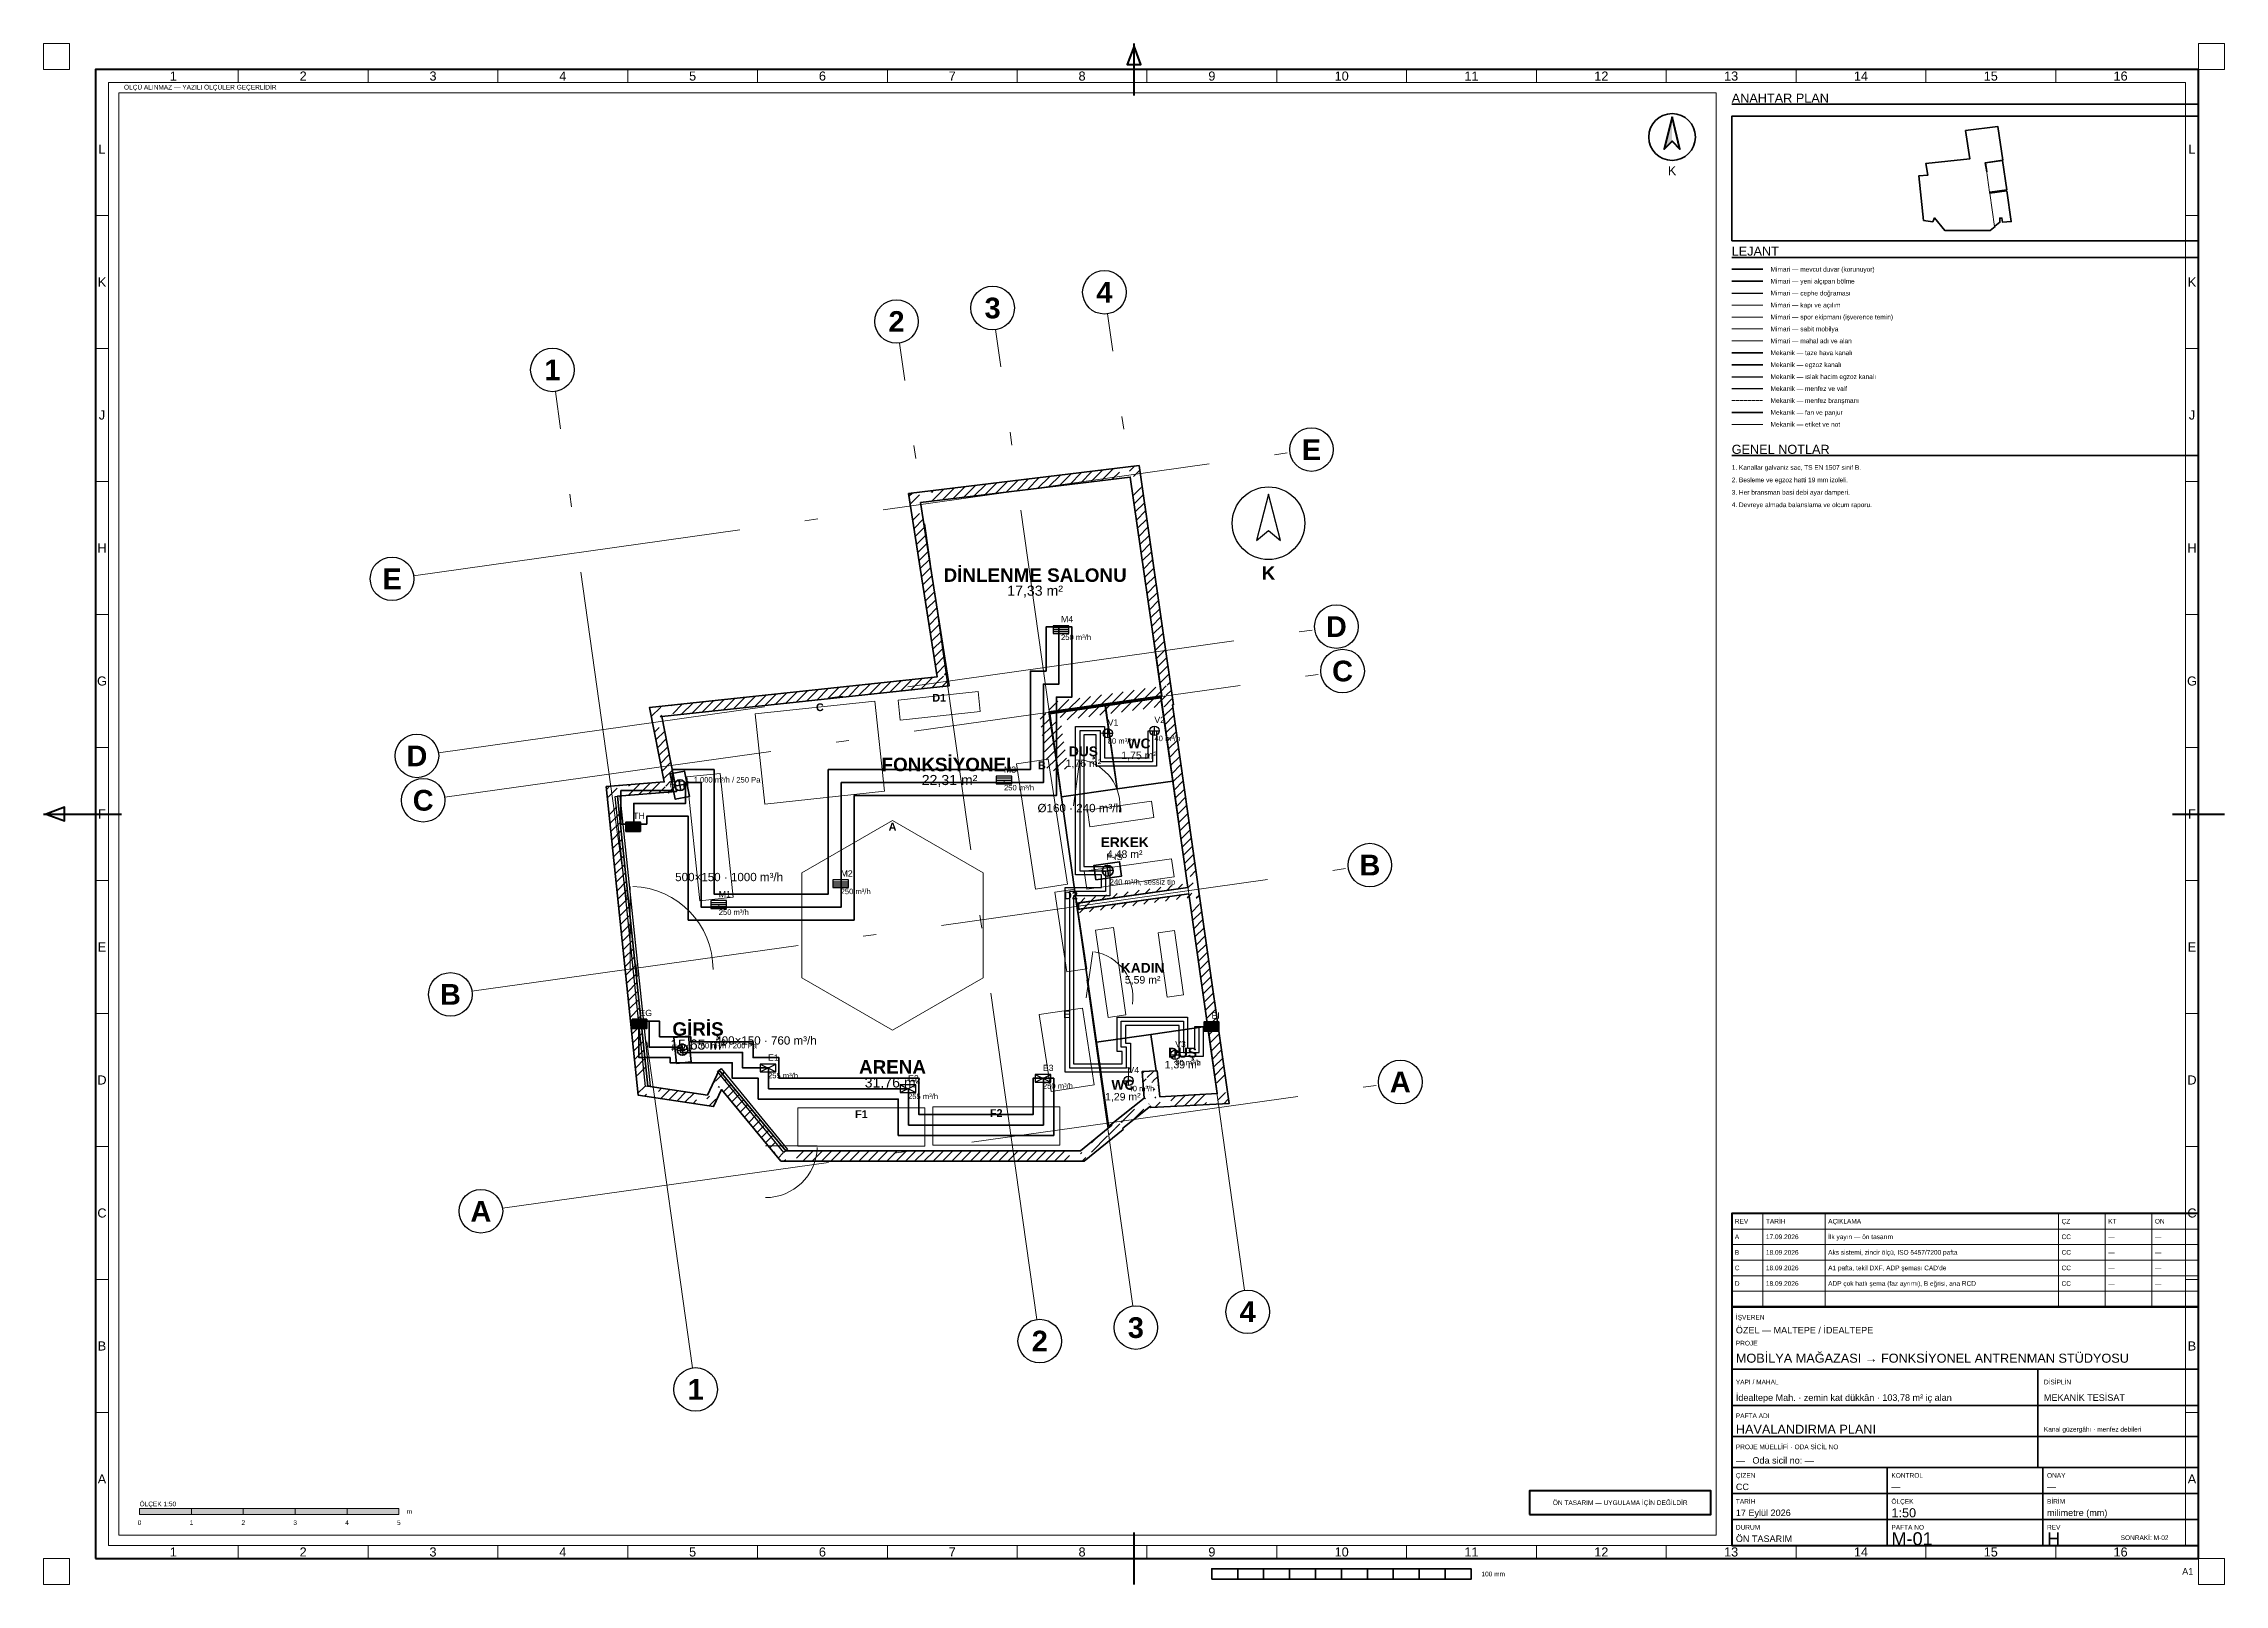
# Paper-space layout 'M-01 HAVALANDIRMA PLANI' of a CAD drawing. Header units: millimetres. Extents: x 0 to 841, y 0 to 594.
# The model-space entities are those that its viewports show. They can reach past a viewport. Long polylines and large blocks are cut down to what shows.
import ezdxf
from ezdxf.enums import TextEntityAlignment as Align

# ---------------------------------------------------------------- set-up
doc = ezdxf.new("R2010")
doc.units = ezdxf.units.MM
doc.linetypes.add('DASHDOT', pattern=[3.556, 2.54, -0.508, 0, -0.508])
doc.linetypes.add('DASHED', pattern=[1.524, 1.27, -0.254])
for name, color, linetype, lineweight in [('A-CEPHE', 5, 'Continuous', 25), ('A-DUVAR-MEVCUT', 8, 'Continuous', 35), ('A-DUVAR-YENI', 1, 'Continuous', 35), ('A-EKIPMAN', 9, 'Continuous', 18), ('A-KAPI', 8, 'Continuous', 18), ('A-MOBILYA', 9, 'Continuous', 18), ('A-YAZI', 7, 'Continuous', 13), ('G-AKS-BALON', 8, 'Continuous', 25), ('G-AKS-HAT', 8, 'DASHDOT', 18), ('G-ANTET', 7, 'Continuous', 25), ('G-CERCEVE', 7, 'Continuous', 70), ('G-KUZEY', 7, 'Continuous', 25), ('G-PAFTA-ZON', 8, 'Continuous', 13), ('G-YAZI', 7, 'Continuous', 18), ('M-HAVA-BESLEME', 3, 'Continuous', 35), ('M-HAVA-BRANSMAN', 3, 'DASHED', 18), ('M-HAVA-CIHAZ', 2, 'Continuous', 35), ('M-HAVA-EGZOZ', 1, 'Continuous', 35), ('M-HAVA-ISLAK', 6, 'Continuous', 25), ('M-HAVA-MENFEZ', 3, 'Continuous', 25), ('M-YAZI', 7, 'Continuous', 13)]:
    doc.layers.add(name, color=color, linetype=linetype, lineweight=lineweight)
doc.layers.add('G-VIEWPORT', color=251, linetype='Continuous', lineweight=13, plot=False)
doc.styles.add('GYM', font='arial.ttf')
doc.styles.add('GYM-B', font='arialbd.ttf')

psp = doc.layouts.new('M-01 HAVALANDIRMA PLANI')

# ---------------------------------------------------------------- texts
at = {"layer": 'G-ANTET', "style": 'GYM'}
for s, height, p in [('K', 3.5, (628, 545)), ('0', 1.8, (37, 23.8)), ('1', 1.8, (57, 23.8)), ('2', 1.8, (77, 23.8)), ('3', 1.8, (97, 23.8)), ('4', 1.8, (117, 23.8)), ('5', 1.8, (137, 23.8))]:
    psp.add_text(s, height=height, dxfattribs=at).set_placement(p, align=Align.MIDDLE_CENTER)
for s, height, p in [('A', 1.8, (652.2, 134)), ('REV', 1.8, (652.2, 140)), ('TARİH', 1.8, (664.2, 140)), ('17.09.2026', 1.8, (664.2, 134)), ('AÇIKLAMA', 1.8, (688.2, 140)), ('İlk yayın — ön tasarım', 1.8, (688.2, 134)), ('ÇZ', 1.8, (778.2, 140)), ('CC', 1.8, (778.2, 134)), ('KT', 1.8, (796.2, 140)), ('ON', 1.8, (814.2, 140)), ('B', 1.8, (652.2, 128)), ('18.09.2026', 1.8, (664.2, 128)), ('Aks sistemi, zincir ölçü, ISO 5457/7200 pafta', 1.8, (688.2, 128)), ('CC', 1.8, (778.2, 128)), ('—', 1.8, (796.2, 134)), ('—', 1.8, (796.2, 128)), ('—', 1.8, (814.2, 134)), ('—', 1.8, (814.2, 128)), ('C', 1.8, (652.2, 122)), ('18.09.2026', 1.8, (664.2, 122)), ("A1 pafta, tekil DXF, ADP şeması CAD'de", 1.8, (688.2, 122)), ('CC', 1.8, (778.2, 122)), ('—', 1.8, (796.2, 122)), ('—', 1.8, (814.2, 122)), ('D', 1.8, (652.2, 116)), ('18.09.2026', 1.8, (664.2, 116)), ('ADP çok hatlı şema (faz ayrımı), B eğrisi, ana RCD', 1.8, (688.2, 116)), ('CC', 1.8, (778.2, 116)), ('—', 1.8, (796.2, 116)), ('—', 1.8, (814.2, 116)), ('İŞVEREN', 1.8, (652.6, 103)), ('ÖZEL — MALTEPE / İDEALTEPE', 2.5, (652.6, 98)), ('PROJE', 1.8, (652.6, 93)), ('MOBİLYA MAĞAZASI → FONKSİYONEL ANTRENMAN STÜDYOSU', 3.5, (652.6, 87.2)), ('YAPI / MAHAL', 1.8, (652.6, 78)), ('DİSİPLİN', 1.8, (771.4, 78)), ('İdealtepe Mah. · zemin kat dükkân · 103,78 m² iç alan', 2.5, (652.6, 72)), ('MEKANİK TESİSAT', 2.5, (771.4, 72)), ('PAFTA ADI', 1.8, (652.6, 65)), ('HAVALANDIRMA PLANI', 3.5, (652.6, 59.8)), ('Kanal güzergâhı · menfez debileri', 1.8, (771.4, 59.8)), ('PROJE MÜELLİFİ · ODA SİCİL NO', 1.8, (652.6, 53)), ('—   Oda sicil no: —', 2.5, (652.6, 47.8)), ('ÇİZEN', 1.8, (652.6, 42)), ('KONTROL', 1.8, (712.6, 42)), ('ONAY', 1.8, (772.6, 42)), ('CC', 2.5, (652.6, 37.6)), ('—', 2.5, (712.6, 37.6)), ('—', 2.5, (772.6, 37.6)), ('ÖLÇEK 1:50', 1.8, (37, 31)), ('m', 1.8, (140, 28.1)), ('TARİH', 1.8, (652.6, 32)), ('17 Eylül 2026', 2.5, (652.6, 27.6)), ('ÖLÇEK', 1.8, (712.6, 32)), ('1:50', 3.5, (712.6, 27.6)), ('BİRİM', 1.8, (772.6, 32)), ('milimetre (mm)', 2.5, (772.6, 27.6)), ('ÖN TASARIM', 2.5, (652.6, 17.6)), ('DURUM', 1.8, (652.6, 22)), ('PAFTA NO', 1.8, (712.6, 22)), ('M-01', 5, (712.6, 17.6)), ('REV', 1.8, (772.6, 22)), ('H', 5, (772.6, 17.6)), ('SONRAKİ: M-02', 1.8, (801, 18))]:
    psp.add_text(s, height=height, dxfattribs=at).set_placement(p, align=Align.MIDDLE_LEFT)
at = {"layer": 'G-ANTET', "color": 1, "style": 'GYM'}
psp.add_text('ÖN TASARIM — UYGULAMA İÇİN DEĞİLDİR', height=1.8, dxfattribs=at).set_placement((608, 31.5), align=Align.MIDDLE_CENTER)
at = {"layer": 'G-CERCEVE', "style": 'GYM'}
psp.add_text('100 mm', height=1.8, dxfattribs=at).set_placement((554.5, 4), align=Align.MIDDLE_LEFT)
psp.add_text('A1', height=2.5, dxfattribs=at).set_placement((829, 5), align=Align.MIDDLE_RIGHT)
at = {"layer": 'G-PAFTA-ZON', "style": 'GYM'}
for s, p in [('1', (50.03, 581.5)), ('2', (100.09, 581.5)), ('3', (150.16, 581.5)), ('4', (200.22, 581.5)), ('5', (250.28, 581.5)), ('6', (300.34, 581.5)), ('7', (350.41, 581.5)), ('8', (400.47, 581.5)), ('9', (450.53, 581.5)), ('10', (500.59, 581.5)), ('11', (550.66, 581.5)), ('12', (600.72, 581.5)), ('13', (650.78, 581.5)), ('14', (700.84, 581.5)), ('15', (750.91, 581.5)), ('16', (800.97, 581.5)), ('L', (22.5, 553.36)), ('L', (828.5, 553.36)), ('K', (22.5, 502.09)), ('K', (828.5, 502.09)), ('J', (22.5, 450.82)), ('J', (828.5, 450.82)), ('H', (22.5, 399.55)), ('H', (828.5, 399.55)), ('G', (22.5, 348.27)), ('G', (828.5, 348.27)), ('F', (22.5, 297)), ('F', (828.5, 297)), ('E', (22.5, 245.73)), ('E', (828.5, 245.73)), ('D', (22.5, 194.45)), ('D', (828.5, 194.45)), ('C', (22.5, 143.18)), ('C', (828.5, 143.18)), ('B', (22.5, 91.91)), ('B', (828.5, 91.91)), ('A', (22.5, 40.64)), ('A', (828.5, 40.64)), ('1', (50.03, 12.5)), ('2', (100.09, 12.5)), ('3', (150.16, 12.5)), ('4', (200.22, 12.5)), ('5', (250.28, 12.5)), ('6', (300.34, 12.5)), ('7', (350.41, 12.5)), ('8', (400.47, 12.5)), ('9', (450.53, 12.5)), ('10', (500.59, 12.5)), ('11', (550.66, 12.5)), ('12', (600.72, 12.5)), ('13', (650.78, 12.5)), ('14', (700.84, 12.5)), ('15', (750.91, 12.5)), ('16', (800.97, 12.5))]:
    psp.add_text(s, height=3.5, dxfattribs=at).set_placement(p, align=Align.MIDDLE_CENTER)
at = {"layer": 'G-YAZI', "style": 'GYM'}
for s, height, p in [('ÖLÇÜ ALINMAZ — YAZILI ÖLÇÜLER GEÇERLİDİR', 1.8, (31, 577.2)), ('ANAHTAR PLAN', 3.5, (651, 573)), ('LEJANT', 3.5, (651, 514)), ('Mimari — mevcut duvar (korunuyor)', 1.8, (666, 507)), ('Mimari — yeni alçıpan bölme', 1.8, (666, 502.4)), ('Mimari — cephe doğraması', 1.8, (666, 497.8)), ('Mimari — kapı ve açılım', 1.8, (666, 493.2)), ('Mimari — spor ekipmanı (işverence temin)', 1.8, (666, 488.6)), ('Mimari — sabit mobilya', 1.8, (666, 484)), ('Mimari — mahal adı ve alan', 1.8, (666, 479.4)), ('Mekanik — taze hava kanalı', 1.8, (666, 474.8)), ('Mekanik — egzoz kanalı', 1.8, (666, 470.2)), ('Mekanik — ıslak hacim egzoz kanalı', 1.8, (666, 465.6)), ('Mekanik — menfez ve valf', 1.8, (666, 461)), ('Mekanik — menfez branşmanı', 1.8, (666, 456.4)), ('Mekanik — fan ve panjur', 1.8, (666, 451.8)), ('Mekanik — etiket ve not', 1.8, (666, 447.2)), ('GENEL NOTLAR', 3.5, (651, 437.6)), ('1. Kanallar galvaniz sac, TS EN 1507 sinif B.', 1.8, (651, 430.6)), ('3. Her bransman basi debi ayar damperi.', 1.8, (651, 421)), ('2. Besleme ve egzoz hatti 19 mm izoleli.', 1.8, (651, 425.8)), ('4. Devreye almada balanslama ve olcum raporu.', 1.8, (651, 416.2))]:
    psp.add_text(s, height=height, dxfattribs=at).set_placement(p, align=Align.MIDDLE_LEFT)

msp = doc.modelspace()

# ---------------------------------------------------------------- texts
at = {"layer": 'A-EKIPMAN', "style": 'GYM-B'}
for s, p in [('C', (3900, 8553)), ('D1', (6200, 8736)), ('B', (8180, 7433)), ('A', (5300, 6250)), ('D2', (8740, 4926)), ('E', (8660, 2635)), ('F1', (4700, 710)), ('F2', (7300, 730))]:
    msp.add_text(s, height=150, dxfattribs=at).set_placement(p, align=Align.MIDDLE_CENTER)
at = {"layer": 'A-YAZI'}
for s, height, style, p in [('DİNLENME SALONU', 260, 'GYM-B', (8050, 11100)), ('17,33 m²', 195, 'GYM', (8050, 10800)), ('FONKSİYONEL', 260, 'GYM-B', (6400, 7450)), ('DUŞ', 190, 'GYM-B', (8981, 7702)), ('1,75 m²', 145, 'GYM', (10054, 7625)), ('WC', 190, 'GYM-B', (10054, 7855)), ('22,31 m²', 195, 'GYM', (6400, 7150)), ('1,76 m²', 145, 'GYM', (8981, 7472)), ('ERKEK', 190, 'GYM-B', (9777, 5951)), ('4,48 m²', 145, 'GYM', (9777, 5721)), ('KADIN', 190, 'GYM-B', (10123, 3529)), ('5,59 m²', 145, 'GYM', (10123, 3299)), ('GİRİŞ', 260, 'GYM-B', (1550, 2350)), ('15,65 m²', 195, 'GYM', (1550, 2050)), ('ARENA', 260, 'GYM-B', (5300, 1620)), ('1,39 m²', 145, 'GYM', (10891, 1664)), ('DUŞ', 190, 'GYM-B', (10891, 1894)), ('31,76 m²', 195, 'GYM', (5300, 1320)), ('WC', 190, 'GYM-B', (9742, 1275)), ('1,29 m²', 145, 'GYM', (9742, 1045))]:
    msp.add_text(s, height=height, dxfattribs=dict(at, style=style)).set_placement(p, align=Align.MIDDLE_CENTER)
at = {"layer": 'G-AKS-BALON', "style": 'GYM-B'}
for s, p in [('3', (7230, 16249)), ('4', (9386, 16552)), ('2', (5377, 15989)), ('1', (-1258, 15056)), ('E', (13378, 13520)), ('E', (-4350, 11028)), ('D', (13858, 10107)), ('C', (13978, 9251)), ('D', (-3871, 7615)), ('C', (-3750, 6759)), ('B', (14504, 5510)), ('B', (-3225, 3018)), ('A', (15092, 1329)), ('A', (-2637, -1163)), ('4', (12149, -3101)), ('3', (9992, -3405)), ('2', (8139, -3665)), ('1', (1504, -4597))]:
    msp.add_text(s, height=399, dxfattribs=at).set_placement(p, align=Align.MIDDLE_CENTER)
at = {"layer": 'M-YAZI', "style": 'GYM'}
for s, p in [('Ø160 · 240 m³/h', (8910, 6610)), ('500×150 · 1000 m³/h', (2150, 5280)), ('400×150 · 760 m³/h', (2860, 2130))]:
    msp.add_text(s, height=160, dxfattribs=at).set_placement(p, align=Align.MIDDLE_CENTER)

# ---------------------------------------------------------------- blocks, each defined once
blk = doc.blocks.new('G_KUZEY')
blk.add_lwpolyline([(0, 560), (-230, -330), (0, -140), (230, -330)], close=True)
blk.add_circle((0, 0), 700)
at = {"style": 'GYM-B'}
blk.add_text('K', height=260, dxfattribs=at).set_placement((0, -960), align=Align.MIDDLE_CENTER)
blk = doc.blocks.new('M_MENFEZ_BESLEME')
for p, q in [((-150, 40), (150, 40)), ((-150, 0), (150, 0)), ((-150, -40), (150, -40))]:
    blk.add_line(p, q)
blk.add_lwpolyline([(-150, -75), (150, -75), (150, 75), (-150, 75)], close=True)
at = {"style": 'GYM'}
for tag, p, height in [('KOD', (0, 140), 120), ('DEBI', (0, -200), 105)]:
    blk.add_attdef(tag, p, '', height=height, dxfattribs=at)
blk = doc.blocks.new('M_MENFEZ_EGZOZ')
for p, q in [((-150, -75), (150, 75)), ((-150, 75), (150, -75))]:
    blk.add_line(p, q)
blk.add_lwpolyline([(-150, -75), (150, -75), (150, 75), (-150, 75)], close=True)
at = {"style": 'GYM'}
for tag, p, height in [('KOD', (0, 140), 120), ('DEBI', (0, -200), 105)]:
    blk.add_attdef(tag, p, '', height=height, dxfattribs=at)
blk = doc.blocks.new('M_VALF')
for p, q in [((-90, 0), (90, 0)), ((0, -90), (0, 90))]:
    blk.add_line(p, q)
blk.add_circle((0, 0), 90)
at = {"style": 'GYM'}
for tag, p, height in [('KOD', (0, 150), 120), ('DEBI', (0, -200), 105)]:
    blk.add_attdef(tag, p, '', height=height, dxfattribs=at)
blk = doc.blocks.new('M_FAN')
for q in [(-105, 0), (0, 105), (105, 0), (0, -105)]:
    blk.add_line((0, 0), q)
blk.add_lwpolyline([(-250, -140), (250, -140), (250, 140), (-250, 140)], close=True)
blk.add_circle((0, 0), 105)
at = {"style": 'GYM'}
for tag, p, height in [('KOD', (0, 210), 120), ('TANIM', (0, -270), 105)]:
    blk.add_attdef(tag, p, '', height=height, dxfattribs=at)
blk = doc.blocks.new('M_PANJUR')
for p, q in [((-140, 64), (140, 64)), ((-140, 32), (140, 32)), ((-140, 0), (140, 0)), ((-140, -32), (140, -32)), ((-140, -64), (140, -64))]:
    blk.add_line(p, q)
blk.add_lwpolyline([(-140, -90), (140, -90), (140, 90), (-140, 90)], close=True)
at = {"style": 'GYM'}
blk.add_attdef('KOD', (0, 150), '', height=120, dxfattribs=at)

# ---------------------------------------------------------------- hatches: boundary and pattern name
at = {"layer": 'A-DUVAR-MEVCUT'}
h = msp.add_hatch(dxfattribs=at)
h.set_pattern_fill('ANSI31', scale=40)
h.paths.add_polyline_path([(11012, 4959), (11563, 1104), (11761, 1132), (11210, 4987)])
h.paths.add_polyline_path([(11353, 1093), (11563, 1104), (11533, 1314), (11735, 1314), (11773, 1048), (11773, 915), (11377, 894), (11353, 894)])
h.paths.add_polyline_path([(11563, 1104), (10456, 1046), (10466, 846), (11573, 904)])
h.paths.add_polyline_path([(10432, 1256), (10456, 1046), (10666, 1057), (10666, 857), (10278, 836), (10275, 862), (10246, 839), (10246, 1256)])
h.paths.add_polyline_path([(10456, 1046), (10400, 1542), (10201, 1520), (10257, 1024)])
h.paths.add_polyline_path([(10190, 1332), (10190, 1535), (10400, 1542), (10424, 1332)])
h.paths.add_polyline_path([(10400, 1542), (10116, 1532), (10123, 1332), (10407, 1342)])
h.paths.add_polyline_path([(10326, 1322), (10130, 1322), (10116, 1532), (10326, 1539)])
h.paths.add_polyline_path([(10116, 1532), (10150, 1018), (10350, 1031), (10316, 1545)])
h.paths.add_polyline_path([(9940, 850), (10150, 1018), (10136, 1228), (10360, 1228), (10360, 841), (10278, 836), (10275, 862), (10208, 808), (9940, 808)])
h.paths.add_polyline_path([(10150, 1018), (9527, 521), (9652, 365), (10275, 862)])
h.paths.add_polyline_path([(9317, 323), (9531, 498), (9527, 521), (9737, 689), (9737, 409), (9618, 311), (9317, 311)])
h.paths.add_polyline_path([(9527, 521), (9531, 498), (9729, 528), (9725, 551)])
h.paths.add_polyline_path([(9321, 326), (9531, 498), (9527, 521), (9741, 692), (9741, 412), (9590, 288), (9321, 288)])
h.paths.add_polyline_path([(9531, 498), (8924, 0), (9051, -155), (9658, 343)])
h.paths.add_polyline_path([(9134, -86), (8996, -200), (8714, -200), (8714, 0), (8924, 0), (9134, 172)])
h.paths.add_polyline_path([(8924, 0), (3241, 0), (3241, -200), (8924, -200)])
h.paths.add_polyline_path([(3068, 210), (3241, 0), (3451, 0), (3451, -200), (3147, -200), (3031, -60), (3031, 210)])
h.paths.add_polyline_path([(3241, 0), (1957, 1555), (1803, 1428), (3087, -127)])
h.paths.add_polyline_path([(1859, 1345), (1957, 1555), (2130, 1345)])
h.paths.add_polyline_path([(1957, 1555), (1732, 1075), (1913, 990), (2138, 1470)])
h.paths.add_polyline_path([(1522, 904), (1522, 1106), (1732, 1075), (1830, 1285), (1942, 1285), (1942, 1052), (1854, 865), (1784, 865)])
h.paths.add_polyline_path([(1732, 1075), (579, 1247), (549, 1049), (1702, 877)])
h.paths.add_polyline_path([(557, 1457), (579, 1247), (789, 1216), (789, 1037), (631, 1037), (396, 1072), (369, 1333), (369, 1457)])
h.paths.add_polyline_path([(579, 1247), (0, 6840), (-199, 6819), (380, 1226)])
h.paths.add_polyline_path([(210, 6857), (0, 6840), (22, 6630), (-179, 6630), (-210, 6926), (-210, 7024), (117, 7050), (210, 7050)])
h.paths.add_polyline_path([(0, 6840), (1136, 6931), (1120, 7130), (-16, 7039)])
h.paths.add_polyline_path([(1095, 7141), (1136, 6931), (926, 6914), (926, 7141)])
h.paths.add_polyline_path([(1136, 6931), (853, 8372), (657, 8333), (940, 6892)])
h.paths.add_polyline_path([(1063, 8394), (853, 8372), (894, 8162), (690, 8162), (643, 8403), (643, 8551), (936, 8582), (1063, 8582)])
h.paths.add_polyline_path([(853, 8372), (6392, 8965), (6371, 9164), (832, 8571)])
h.paths.add_polyline_path([(6359, 9175), (6392, 8965), (6182, 8943), (6182, 9175)])
h.paths.add_polyline_path([(6392, 8965), (5840, 12499), (5642, 12468), (6194, 8934)])
h.paths.add_polyline_path([(6050, 12524), (5840, 12499), (5873, 12289), (5670, 12289), (5630, 12547), (5630, 12675), (5910, 12709), (6050, 12709)])
h.paths.add_polyline_path([(5840, 12499), (9885, 12990), (9861, 13189), (5816, 12698)])
h.paths.add_polyline_path([(9915, 12780), (9885, 12990), (9675, 12965), (9675, 13166), (9955, 13200), (10057, 13200), (10095, 12935), (10095, 12780)])
h.paths.add_polyline_path([(9885, 12990), (10491, 8771), (10689, 8799), (10083, 13018)])
h.paths.add_polyline_path([(10500, 8561), (10473, 8753), (10281, 8725), (10281, 8741), (10491, 8771), (10461, 8981), (10663, 8981), (10701, 8716), (10701, 8599), (10697, 8598), (10701, 8571), (10701, 8561)])
h.paths.add_polyline_path([(10491, 8771), (8314, 8462), (8342, 8264), (10519, 8573)])
h.paths.add_polyline_path([(8524, 8472), (8329, 8444), (8356, 8252), (8346, 8252), (8314, 8462), (8524, 8492)])
h.paths.add_polyline_path([(8314, 8462), (8486, 7339), (8683, 7369), (8512, 8492)])
h.paths.add_polyline_path([(8456, 7549), (8486, 7339), (8454, 7549)])
h.paths.add_polyline_path([(8486, 7339), (8329, 8444), (8131, 8416), (8288, 7311)])
h.paths.add_polyline_path([(8539, 8474), (8329, 8444), (8359, 8234), (8349, 8234), (8314, 8462), (8539, 8494)])
h.paths.add_polyline_path([(8329, 8444), (10473, 8753), (10444, 8951), (8300, 8642)])
h.paths.add_polyline_path([(10503, 8543), (10473, 8753), (10263, 8723), (10263, 8739), (10491, 8771), (10463, 8963), (10665, 8963), (10683, 8841), (10683, 8543)])
h.paths.add_polyline_path([(10473, 8753), (10996, 5080), (11194, 5108), (10671, 8781)])
h.paths.add_polyline_path([(11025, 4870), (11012, 4959), (10786, 4927), (10786, 5050), (10996, 5080), (10966, 5290), (11168, 5290), (11206, 5024), (11206, 4870)])
h.paths.add_polyline_path([(10996, 5080), (8877, 4779), (8905, 4581), (11024, 4882)])
h.paths.add_polyline_path([(9087, 4685), (8895, 4658), (8877, 4779), (9087, 4809)])
h.paths.add_polyline_path([(8877, 4779), (8895, 4658), (9093, 4688), (9075, 4809)])
h.paths.add_polyline_path([(9105, 4688), (8895, 4658), (8877, 4779), (9105, 4811)])
h.paths.add_polyline_path([(8895, 4658), (11012, 4959), (10984, 5157), (8867, 4856)])
h.paths.add_polyline_path([(11042, 4749), (11012, 4959), (10802, 4929), (10802, 5052), (10996, 5080), (10983, 5169), (11185, 5169), (11222, 4912), (11222, 4910), (11221, 4910), (11222, 4903), (11222, 4749)])

# ---------------------------------------------------------------- linework, layer by layer
at = {"layer": 'A-CEPHE'}
for points in [[(-45, 6835), (45, 6845), (625, 1255), (535, 1245)], [(3275, 29), (3205, -29), (1925, 1531), (1995, 1589)]]:
    msp.add_lwpolyline(points, close=True, dxfattribs=at)
at = {"layer": 'A-DUVAR-MEVCUT'}
for points in [[(11221, 4910), (11792, 916), (10278, 836), (10275, 862), (9743, 437), (9746, 416), (8996, -200), (3147, -200), (2004, 1184), (1850, 855), (396, 1072), (-220, 7023), (897, 7112), (615, 8548), (6162, 9142), (5610, 12673), (10055, 13212), (10717, 8601), (10697, 8598), (11222, 4910)], [(11012, 4959), (11563, 1104), (10456, 1046), (10400, 1542), (10116, 1532), (10150, 1018), (9527, 521), (9531, 498), (8924, 0), (3241, 0), (1957, 1555), (1732, 1075), (579, 1247), (0, 6840), (1136, 6931), (853, 8372), (6392, 8965), (5840, 12499), (9885, 12990), (10491, 8771), (8314, 8462), (8486, 7339), (8329, 8444), (10473, 8753), (10996, 5080), (8877, 4779), (8895, 4658)]]:
    msp.add_lwpolyline(points, close=True, dxfattribs=at)
at = {"layer": 'A-DUVAR-YENI'}
for points in [[(10473, 8753), (8329, 8444), (8849, 4775), (10996, 5080)], [(9403, 8580), (9632, 6977), (8559, 6824), (8331, 8428)], [(10476, 8733), (10704, 7129), (9633, 6977), (9404, 8581)], [(11012, 4959), (8868, 4654), (9466, 472), (10150, 1018), (10116, 1532), (10400, 1542), (10456, 1046), (11563, 1104)], [(10280, 2245), (10381, 1541), (10116, 1532), (10150, 1018), (9497, 497), (9463, 492), (9234, 2095)], [(11377, 2402), (11563, 1104), (10456, 1046), (10400, 1542), (10382, 1541), (10281, 2245)]]:
    msp.add_lwpolyline(points, close=True, dxfattribs=at)
at = {"layer": 'A-EKIPMAN'}
for points in [[(6991, 8468), (6950, 8856), (5409, 8692), (5450, 8304)], [(4960, 8673), (2654, 8427), (2840, 6687), (5146, 6933)], [(8302, 7553), (7689, 7459), (8058, 5047), (8671, 5141)], [(5300, 6370), (3551, 5360), (3551, 3340), (5300, 2330), (7049, 3340), (7049, 5360)], [(8816, 5046), (8430, 4987), (8664, 3454), (9050, 3513)], [(9189, 1272), (8962, 2755), (8131, 2628), (8358, 1145)], [(8525, 110), (8525, 850), (6075, 850), (6075, 110)], [(5925, 90), (5925, 830), (3475, 830), (3475, 90)]]:
    msp.add_lwpolyline(points, close=True, dxfattribs=at)
at = {"layer": 'A-KAPI'}
for p, q in [((8787, 6654), (8913, 7546)), ((240, 3500), (240, 5100)), ((9037, 2954), (9163, 3846)), ((2850, 100), (3850, 100))]:
    msp.add_line(p, q, dxfattribs=at)
for centre, radius, start, end in [((8787, 6654), 900, -8, 80), ((240, 3500), 1600, 0, 88), ((9037, 2954), 900, -8, 80), ((2850, 100), 1000, -90, -2)]:
    msp.add_arc(centre, radius, start, end, dxfattribs=at)
at = {"layer": 'A-MOBILYA'}
for points in [[(1978, 7277), (1331, 7209), (1582, 4823), (2229, 4891)], [(9058, 6567), (9103, 6250), (10341, 6425), (10296, 6742)], [(8998, 5391), (9047, 5045), (10730, 5284), (10681, 5630)], [(9562, 4307), (9215, 4257), (9456, 2574), (9802, 2624)], [(10737, 4247), (10420, 4202), (10597, 2965), (10914, 3010)]]:
    msp.add_lwpolyline(points, close=True, dxfattribs=at)
at = {"layer": 'G-AKS-BALON'}
for centre in [(9386, 16552), (5377, 15989), (7230, 16249), (-1258, 15056), (13378, 13520), (-4350, 11028), (13858, 10107), (13978, 9251), (-3871, 7615), (-3750, 6759), (14504, 5510), (-3225, 3018), (15092, 1329), (-2637, -1163), (12149, -3101), (8139, -3665), (9992, -3405), (1504, -4597)]:
    msp.add_circle(centre, 420, dxfattribs=at)
at = {"layer": 'G-AKS-HAT'}
for p, q in [((12090, -2686), (9445, 16136)), ((8081, -3249), (5436, 15573)), ((9933, -2989), (7288, 15833)), ((1445, -4182), (-1200, 14640)), ((-3934, 11087), (12962, 13461)), ((-3455, 7674), (13442, 10049)), ((-3334, 6818), (13562, 9192)), ((-2809, 3077), (14088, 5451)), ((-2221, -1105), (14676, 1270))]:
    msp.add_line(p, q, dxfattribs=at)
at = {"layer": 'M-HAVA-BESLEME'}
msp.add_lwpolyline([(60, 6950), (1060, 6950), (1060, 7350), (1860, 7350), (1860, 4950), (4060, 4950), (4060, 7350), (7960, 7350), (7960, 9250), (8260, 9250), (8260, 10100), (8760, 10100), (8760, 8750), (8460, 8750), (8460, 6850), (4560, 6850), (4560, 4450), (1360, 4450), (1360, 6450), (560, 6450), (560, 6300), (60, 6300)], close=True, dxfattribs=at)
msp.add_lwpolyline([(310, 6300), (310, 6700), (1310, 6700), (1310, 7100), (1610, 7100), (1610, 4700), (4310, 4700), (4310, 7100), (8210, 7100), (8210, 9000), (8510, 9000), (8510, 10100)], dxfattribs=at)
at = {"layer": 'M-HAVA-BRANSMAN'}
for p, q in [((8510, 10050), (8550, 10050)), ((8550, 10050), (8550, 10050)), ((9310, 8050), (9450, 8050)), ((9450, 8050), (9450, 8050)), ((10310, 8100), (10350, 8100)), ((10350, 8100), (10350, 8100)), ((7450, 7100), (7450, 7150)), ((7450, 7100), (7450, 7100)), ((4310, 5150), (4300, 5150)), ((4300, 5150), (4300, 5150)), ((1950, 4700), (1950, 4750)), ((1950, 4700), (1950, 4700)), ((10910, 1900), (10750, 1900)), ((10750, 1900), (10750, 1850)), ((2900, 1600), (2900, 1600)), ((2900, 1600), (2900, 1600)), ((8210, 1400), (8200, 1400)), ((8200, 1400), (8200, 1400)), ((9810, 1600), (9850, 1600)), ((9850, 1600), (9850, 1350)), ((5600, 1200), (5600, 1200)), ((5600, 1200), (5600, 1200))]:
    msp.add_line(p, q, dxfattribs=at)
at = {"layer": 'M-HAVA-EGZOZ'}
msp.add_lwpolyline([(810, 2200), (1410, 2200), (1410, 2100), (2610, 2100), (2610, 1800), (3110, 1800), (3110, 1400), (5810, 1400), (5810, 700), (8010, 700), (8010, 1400), (8410, 1400), (8410, 300), (5410, 300), (5410, 1000), (2710, 1000), (2710, 1400), (2210, 1400), (2210, 1700), (1010, 1700), (1010, 1800), (410, 1800), (410, 2500), (810, 2500)], close=True, dxfattribs=at)
msp.add_lwpolyline([(610, 2500), (610, 2000), (1210, 2000), (1210, 1900), (2410, 1900), (2410, 1600), (2910, 1600), (2910, 1200), (5610, 1200), (5610, 500), (8210, 500), (8210, 1400)], dxfattribs=at)
at = {"layer": 'M-HAVA-ISLAK'}
msp.add_lwpolyline([(10390, 7420), (9230, 7420), (9230, 8020), (8990, 8020), (8990, 5480), (9490, 5480), (9490, 4920), (8790, 4920), (8790, 1680), (9730, 1680), (9730, 1920), (9630, 1920), (9630, 2580), (10990, 2580), (10990, 1980), (11130, 1980), (11130, 2400), (11290, 2400), (11290, 1820), (10830, 1820), (10830, 2420), (9790, 2420), (9790, 2080), (9890, 2080), (9890, 1520), (8630, 1520), (8630, 5080), (9330, 5080), (9330, 5320), (8830, 5320), (8830, 8180), (9390, 8180), (9390, 7580), (10230, 7580), (10230, 8100), (10390, 8100)], close=True, dxfattribs=at)
msp.add_lwpolyline([(10310, 8100), (10310, 7500), (9310, 7500), (9310, 8100), (8910, 8100), (8910, 5400), (9410, 5400), (9410, 5000), (8710, 5000), (8710, 1600), (9810, 1600), (9810, 2000), (9710, 2000), (9710, 2500), (10910, 2500), (10910, 1900), (11210, 1900), (11210, 2400)], dxfattribs=at)

# ---------------------------------------------------------------- block references
at = {"layer": 'G-KUZEY'}
msp.add_blockref('G_KUZEY', (12550, 12100), dxfattribs=at)
at = {"layer": 'M-HAVA-CIHAZ'}
ref = msp.add_blockref('M_FAN', (1200, 7050), dxfattribs=dict(at, rotation=101.1))
ref.add_attrib('KOD', 'F-TH', (994, 7010), dxfattribs={"layer": '0', "height": 120, "style": 'GYM'})
ref.add_attrib('TANIM', '1.000 m³/h / 250 Pa', (1465, 7102), dxfattribs={"layer": '0', "height": 105, "style": 'GYM'})
for p, values in [((300, 6250), {'KOD': 'TH'}), ((420, 2450), {'KOD': 'EG'}), ((11450, 2400), {'KOD': 'EI'})]:
    msp.add_blockref('M_PANJUR', p, dxfattribs=at).add_auto_attribs(values)
ref = msp.add_blockref('M_FAN', (9450, 5400), dxfattribs=dict(at, rotation=8.099999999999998))
ref.add_attrib('KOD', 'F-IS', (9420, 5608), dxfattribs={"layer": '0', "height": 120, "style": 'GYM'})
ref.add_attrib('TANIM', '240 m³/h, sessiz tip', (9488, 5133), dxfattribs={"layer": '0', "height": 105, "style": 'GYM'})
ref = msp.add_blockref('M_FAN', (1250, 1950), dxfattribs=dict(at, rotation=95.9))
ref.add_attrib('KOD', 'F-EG', (1041, 1928), dxfattribs={"layer": '0', "height": 120, "style": 'GYM'})
ref.add_attrib('TANIM', '760 m³/h / 200 Pa', (1519, 1978), dxfattribs={"layer": '0', "height": 105, "style": 'GYM'})
at = {"layer": 'M-HAVA-MENFEZ'}
for name, p, values in [('M_MENFEZ_BESLEME', (8550, 10050), {'KOD': 'M4', 'DEBI': '250 m³/h'}), ('M_VALF', (9450, 8050), {'KOD': 'V1', 'DEBI': '80 m³/h'}), ('M_VALF', (10350, 8100), {'KOD': 'V2', 'DEBI': '40 m³/h'}), ('M_MENFEZ_BESLEME', (7450, 7150), {'KOD': 'M3', 'DEBI': '250 m³/h'}), ('M_MENFEZ_BESLEME', (4300, 5150), {'KOD': 'M2', 'DEBI': '250 m³/h'}), ('M_MENFEZ_BESLEME', (1950, 4750), {'KOD': 'M1', 'DEBI': '250 m³/h'}), ('M_VALF', (10750, 1850), {'KOD': 'V3', 'DEBI': '80 m³/h'}), ('M_MENFEZ_EGZOZ', (2900, 1600), {'KOD': 'E1', 'DEBI': '255 m³/h'}), ('M_MENFEZ_EGZOZ', (5600, 1200), {'KOD': 'E2', 'DEBI': '255 m³/h'}), ('M_MENFEZ_EGZOZ', (8200, 1400), {'KOD': 'E3', 'DEBI': '250 m³/h'}), ('M_VALF', (9850, 1350), {'KOD': 'V4', 'DEBI': '40 m³/h'})]:
    msp.add_blockref(name, p, dxfattribs=at).add_auto_attribs(values)

msp.set_redraw_order([(e.dxf.handle, doc.entitydb.next_handle()) for e in msp.query("TEXT MTEXT ATTDEF DIMENSION ARC_DIMENSION")])  # texts and dimensions are drawn at this point

# ---------------------------------------------------------------- hatches: boundary and pattern name
at = {"layer": 'G-ANTET'}
for color, points in [(7, [(628, 565.74), (624.94, 553.32), (628, 556.38)]), (7, [(37, 27), (57, 27), (57, 29.2), (37, 29.2)]), (0, [(57, 27), (77, 27), (77, 29.2), (57, 29.2)]), (7, [(77, 27), (97, 27), (97, 29.2), (77, 29.2)]), (0, [(97, 27), (117, 27), (117, 29.2), (97, 29.2)]), (7, [(117, 27), (137, 27), (137, 29.2), (117, 29.2)])]:
    psp.add_hatch(color=color, dxfattribs=at).paths.add_polyline_path(points)

# ---------------------------------------------------------------- linework, layer by layer
at = {"layer": 'G-ANTET', "color": 8, "linetype": 'Continuous', "lineweight": 35}
psp.add_line((651, 507), (663, 507), dxfattribs=at)
at = {"layer": 'G-ANTET', "color": 1, "linetype": 'Continuous', "lineweight": 35}
for p, q in [((651, 502.4), (663, 502.4)), ((651, 470.2), (663, 470.2))]:
    psp.add_line(p, q, dxfattribs=at)
at = {"layer": 'G-ANTET', "color": 5, "linetype": 'Continuous', "lineweight": 25}
psp.add_line((651, 497.8), (663, 497.8), dxfattribs=at)
at = {"layer": 'G-ANTET', "color": 8, "linetype": 'Continuous', "lineweight": 18}
psp.add_line((651, 493.2), (663, 493.2), dxfattribs=at)
at = {"layer": 'G-ANTET', "color": 9, "linetype": 'Continuous', "lineweight": 18}
for p, q in [((651, 488.6), (663, 488.6)), ((651, 484), (663, 484))]:
    psp.add_line(p, q, dxfattribs=at)
at = {"layer": 'G-ANTET', "color": 7, "linetype": 'Continuous', "lineweight": 13}
for p, q in [((651, 479.4), (663, 479.4)), ((651, 447.2), (663, 447.2))]:
    psp.add_line(p, q, dxfattribs=at)
at = {"layer": 'G-ANTET', "color": 3, "linetype": 'Continuous', "lineweight": 35}
psp.add_line((651, 474.8), (663, 474.8), dxfattribs=at)
at = {"layer": 'G-ANTET', "color": 6, "linetype": 'Continuous', "lineweight": 25}
psp.add_line((651, 465.6), (663, 465.6), dxfattribs=at)
at = {"layer": 'G-ANTET', "color": 3, "linetype": 'Continuous', "lineweight": 25}
psp.add_line((651, 461), (663, 461), dxfattribs=at)
at = {"layer": 'G-ANTET', "color": 3, "linetype": 'DASHED', "lineweight": 18}
psp.add_line((651, 456.4), (663, 456.4), dxfattribs=at)
at = {"layer": 'G-ANTET', "color": 2, "linetype": 'Continuous', "lineweight": 35}
psp.add_line((651, 451.8), (663, 451.8), dxfattribs=at)
at = {"layer": 'G-ANTET', "lineweight": 18}
for p, q in [((663, 107), (663, 143)), ((687, 107), (687, 143)), ((777, 107), (777, 143)), ((795, 107), (795, 143)), ((813, 107), (813, 143)), ((651, 137), (831, 137)), ((651, 131), (831, 131)), ((651, 125), (831, 125)), ((651, 119), (831, 119)), ((651, 113), (831, 113)), ((651, 107), (831, 107))]:
    psp.add_line(p, q, dxfattribs=at)
at = {"layer": 'G-ANTET', "lineweight": 35}
for p, q in [((651, 83), (831, 83)), ((769, 69), (769, 83)), ((651, 69), (831, 69)), ((769, 45), (769, 69)), ((651, 57), (831, 57)), ((651, 45), (831, 45)), ((711, 15), (711, 45)), ((771, 15), (771, 45)), ((651, 35), (831, 35)), ((651, 25), (831, 25))]:
    psp.add_line(p, q, dxfattribs=at)
at = {"layer": 'G-ANTET', "lineweight": 50}
for points in [[(628, 565.74), (624.94, 553.32), (628, 556.38), (631.06, 553.32)], [(651, 107), (831, 107), (831, 143), (651, 143)]]:
    psp.add_lwpolyline(points, close=True, dxfattribs=at)
at = {"layer": 'G-ANTET', "lineweight": 35}
for points in [[(651, 518), (831, 518), (831, 566), (651, 566)], [(757.11, 537.27), (758.8, 525.4), (755.39, 525.22), (755.22, 526.75), (754.35, 526.72), (754.45, 525.13), (752.53, 523.6), (752.55, 523.53), (750.68, 522), (733.18, 522), (729.22, 526.79), (728.53, 525.31), (724.98, 525.84), (723.2, 543.06), (726.7, 543.34), (725.82, 547.78), (742.88, 549.61), (741.18, 560.49), (753.64, 562), (755.5, 549.01), (748.8, 548.06), (749.33, 544.6), (748.84, 548), (755.45, 548.95), (757.06, 537.64), (750.53, 536.72), (750.59, 536.34), (757.11, 537.27)]]:
    psp.add_lwpolyline(points, close=True, dxfattribs=at)
at = {"layer": 'G-ANTET', "lineweight": 13}
for points in [[(755.45, 548.95), (748.84, 548), (750.45, 536.7), (757.06, 537.64), (755.45, 548.95)], [(757.11, 537.27), (750.5, 536.33), (752.35, 523.45), (754.45, 525.13), (754.35, 526.72), (755.22, 526.75), (755.39, 525.22), (758.8, 525.4), (757.11, 537.27)]]:
    psp.add_lwpolyline(points, close=True, dxfattribs=at)
at = {"layer": 'G-ANTET', "lineweight": 100}
psp.add_lwpolyline([(651, 15), (831, 15), (831, 107), (651, 107)], close=True, dxfattribs=at)
at = {"layer": 'G-ANTET', "color": 1, "lineweight": 50}
psp.add_lwpolyline([(573, 27), (643, 27), (643, 36), (573, 36)], close=True, dxfattribs=at)
at = {"layer": 'G-ANTET', "lineweight": 18}
for points in [[(37, 27), (57, 27), (57, 29.2), (37, 29.2)], [(57, 27), (77, 27), (77, 29.2), (57, 29.2)], [(77, 27), (97, 27), (97, 29.2), (77, 29.2)], [(97, 27), (117, 27), (117, 29.2), (97, 29.2)], [(117, 27), (137, 27), (137, 29.2), (117, 29.2)]]:
    psp.add_lwpolyline(points, close=True, dxfattribs=at)
at = {"layer": 'G-ANTET', "lineweight": 35}
psp.add_circle((628, 558), 9, dxfattribs=at)
at = {"layer": 'G-CERCEVE', "lineweight": 70}
for p, q in [((420.5, 574), (420.5, 594)), ((0, 297), (30, 297)), ((821, 297), (841, 297)), ((420.5, 0), (420.5, 20))]:
    psp.add_line(p, q, dxfattribs=at)
at = {"layer": 'G-CERCEVE', "lineweight": 35}
for p, q in [((450.5, 2), (450.5, 6)), ((460.5, 2), (460.5, 6)), ((470.5, 2), (470.5, 6)), ((480.5, 2), (480.5, 6)), ((490.5, 2), (490.5, 6)), ((500.5, 2), (500.5, 6)), ((510.5, 2), (510.5, 6)), ((520.5, 2), (520.5, 6)), ((530.5, 2), (530.5, 6)), ((540.5, 2), (540.5, 6)), ((550.5, 2), (550.5, 6))]:
    psp.add_line(p, q, dxfattribs=at)
at = {"layer": 'G-CERCEVE', "lineweight": 13}
for points in [[(0, 584), (10, 584), (10, 594), (0, 594)], [(831, 584), (841, 584), (841, 594), (831, 594)], [(0, 0), (10, 0), (10, 10), (0, 10)], [(831, 0), (841, 0), (841, 10), (831, 10)]]:
    psp.add_lwpolyline(points, close=True, dxfattribs=at)
at = {"layer": 'G-CERCEVE', "lineweight": 70}
for points in [[(420.5, 593), (417.9, 586), (423.1, 586)], [(20, 10), (831, 10), (831, 584), (20, 584)], [(1, 297), (8, 294.4), (8, 299.6)]]:
    psp.add_lwpolyline(points, close=True, dxfattribs=at)
at = {"layer": 'G-CERCEVE', "lineweight": 18}
psp.add_lwpolyline([(29, 19), (645, 19), (645, 575), (29, 575)], close=True, dxfattribs=at)
at = {"layer": 'G-CERCEVE', "lineweight": 35}
psp.add_lwpolyline([(450.5, 2), (550.5, 2), (550.5, 6), (450.5, 6)], close=True, dxfattribs=at)
at = {"layer": 'G-PAFTA-ZON', "lineweight": 13}
for p, q in [((75.06, 579), (75.06, 584)), ((125.12, 579), (125.12, 584)), ((175.19, 579), (175.19, 584)), ((225.25, 579), (225.25, 584)), ((275.31, 579), (275.31, 584)), ((325.38, 579), (325.38, 584)), ((375.44, 579), (375.44, 584)), ((425.5, 579), (425.5, 584)), ((475.56, 579), (475.56, 584)), ((525.62, 579), (525.62, 584)), ((575.69, 579), (575.69, 584)), ((625.75, 579), (625.75, 584)), ((675.81, 579), (675.81, 584)), ((725.88, 579), (725.88, 584)), ((775.94, 579), (775.94, 584)), ((20, 527.73), (25, 527.73)), ((826, 527.73), (831, 527.73)), ((20, 476.45), (25, 476.45)), ((826, 476.45), (831, 476.45)), ((20, 425.18), (25, 425.18)), ((826, 425.18), (831, 425.18)), ((20, 373.91), (25, 373.91)), ((826, 373.91), (831, 373.91)), ((20, 322.64), (25, 322.64)), ((826, 322.64), (831, 322.64)), ((20, 271.36), (25, 271.36)), ((826, 271.36), (831, 271.36)), ((20, 220.09), (25, 220.09)), ((826, 220.09), (831, 220.09)), ((20, 168.82), (25, 168.82)), ((826, 168.82), (831, 168.82)), ((20, 117.55), (25, 117.55)), ((826, 117.55), (831, 117.55)), ((20, 66.27), (25, 66.27)), ((826, 66.27), (831, 66.27)), ((75.06, 10), (75.06, 15)), ((125.12, 10), (125.12, 15)), ((175.19, 10), (175.19, 15)), ((225.25, 10), (225.25, 15)), ((275.31, 10), (275.31, 15)), ((325.38, 10), (325.38, 15)), ((375.44, 10), (375.44, 15)), ((425.5, 10), (425.5, 15)), ((475.56, 10), (475.56, 15)), ((525.62, 10), (525.62, 15)), ((575.69, 10), (575.69, 15)), ((625.75, 10), (625.75, 15)), ((675.81, 10), (675.81, 15)), ((725.88, 10), (725.88, 15)), ((775.94, 10), (775.94, 15))]:
    psp.add_line(p, q, dxfattribs=at)
psp.add_lwpolyline([(25, 15), (826, 15), (826, 579), (25, 579)], close=True, dxfattribs=at)
at = {"layer": 'G-YAZI', "lineweight": 35}
for p, q in [((651, 570.6), (831, 570.6)), ((651, 511.6), (831, 511.6)), ((651, 435.2), (831, 435.2))]:
    psp.add_line(p, q, dxfattribs=at)

psp.set_redraw_order([(e.dxf.handle, doc.entitydb.next_handle()) for e in psp.query("TEXT MTEXT ATTDEF DIMENSION ARC_DIMENSION")])  # texts and dimensions are drawn at this point

# ---------------------------------------------------------------- viewports
at = {"layer": 'G-VIEWPORT'}
psp.add_viewport(center=(337, 297), size=(616, 556), view_center_point=(5781.4, 6494.97), view_height=27800, dxfattribs=at)

doc.saveas('drawing.dxf')
